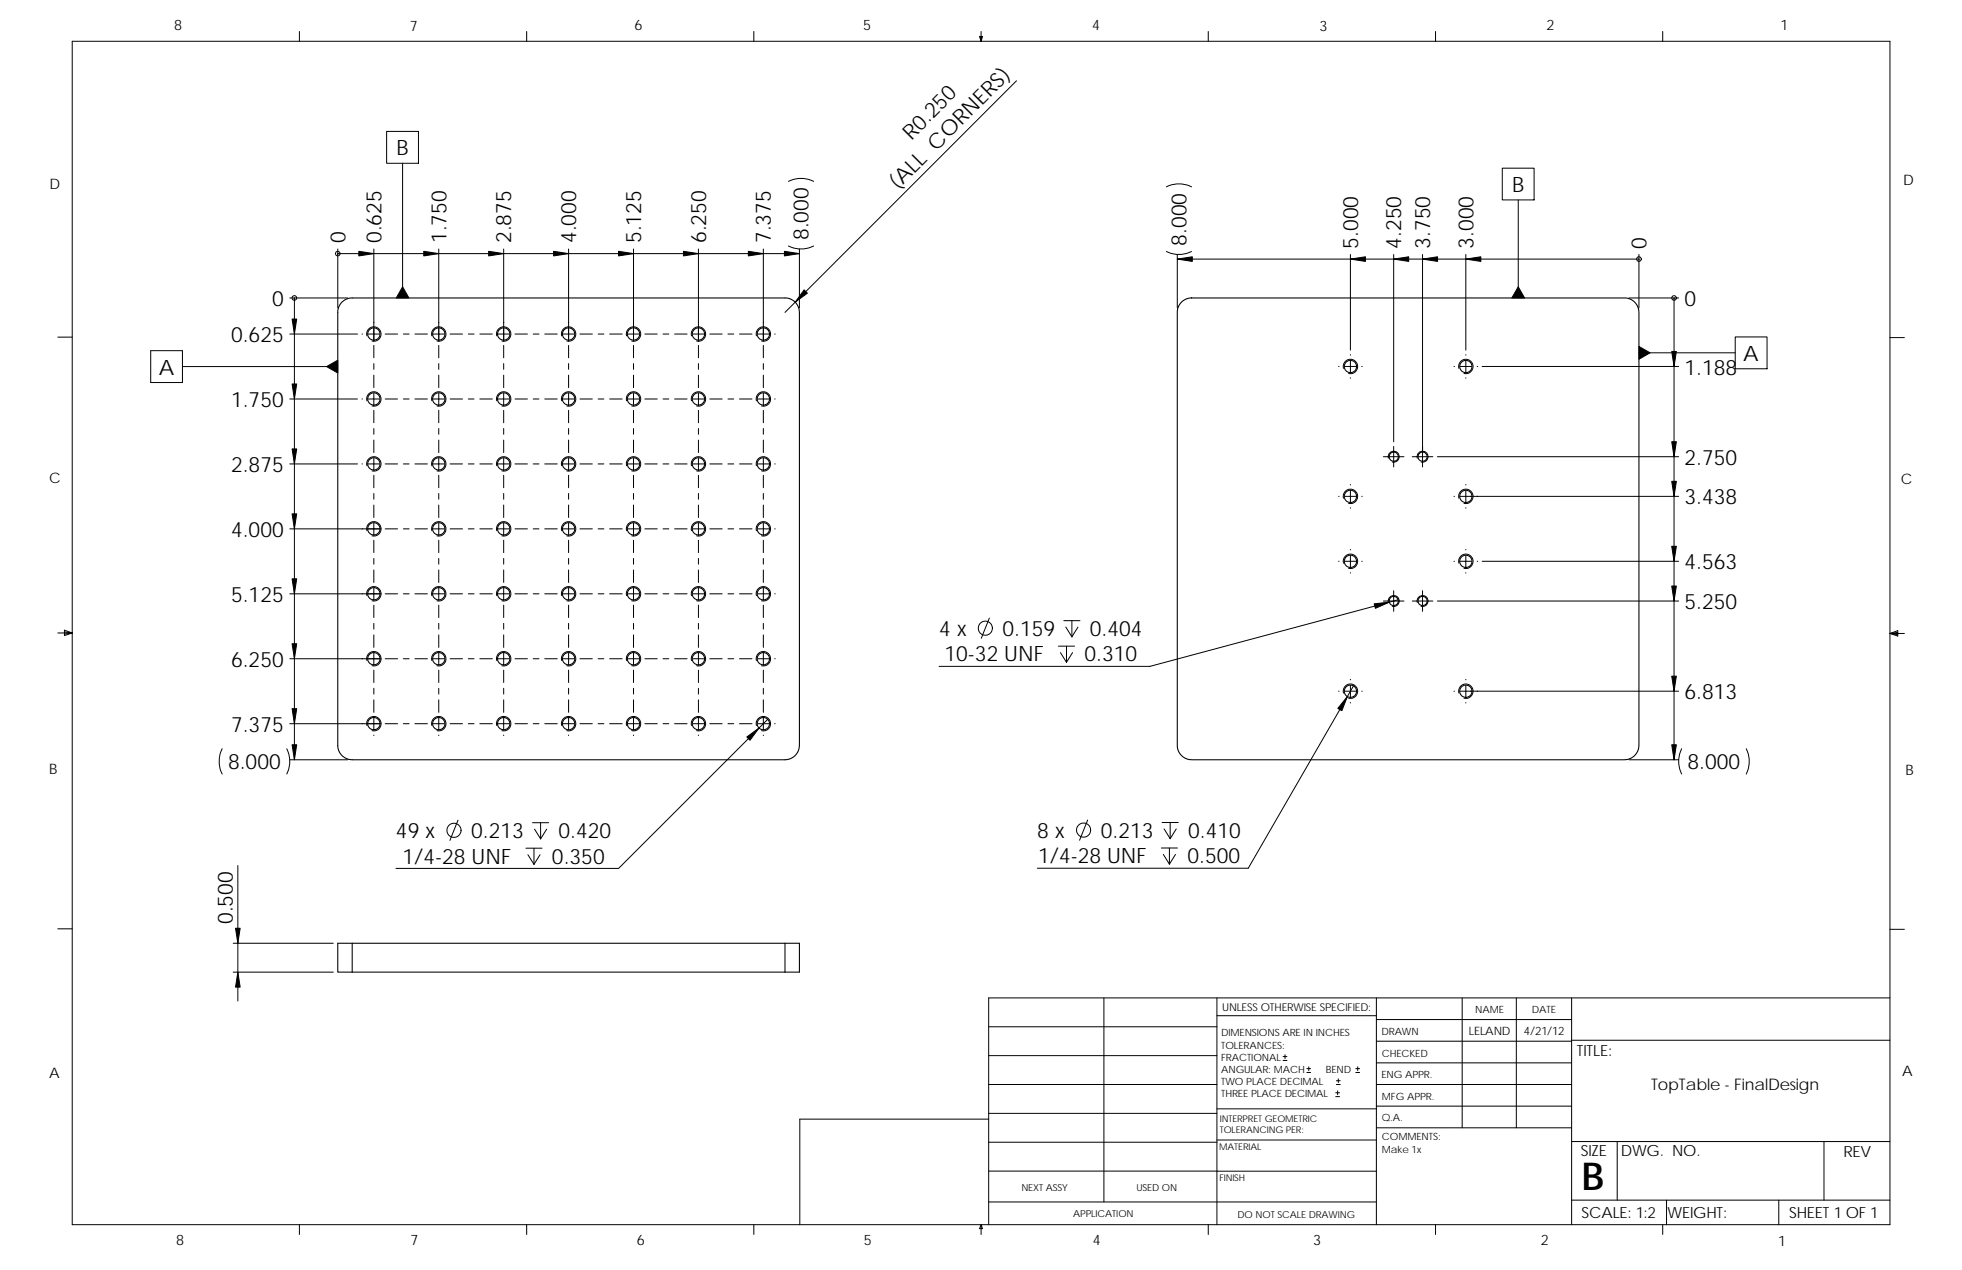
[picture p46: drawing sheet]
<svg xmlns="http://www.w3.org/2000/svg" width="432mm" height="279mm" viewBox="0 0 432 279" stroke-linecap="round" stroke-linejoin="round" font-family="sans-serif">
<defs><g id="words">
<text font-size="8.5" x="348.1" y="261.7">B</text>
<g font-size="4.7">
<text x="87.2" y="34.2">B</text>
<text x="200.6" y="30.9" transform="rotate(-45 200.6 30.9)">R0.250</text>
<text x="197.5" y="41.9" transform="rotate(-45 197.5 41.9)">(ALL CORNERS)</text>
<text x="332.8" y="42.2">B</text>
<text x="76" y="53.5" transform="rotate(-90 76 53.5)">0</text>
<text x="83.9" y="53.5" transform="rotate(-90 83.9 53.5)">0.625</text>
<text x="98.2" y="53.5" transform="rotate(-90 98.2 53.5)">1.750</text>
<text x="112.5" y="53.5" transform="rotate(-90 112.5 53.5)">2.875</text>
<text x="126.8" y="53.5" transform="rotate(-90 126.8 53.5)">4.000</text>
<text x="141.1" y="53.5" transform="rotate(-90 141.1 53.5)">5.125</text>
<text x="155.4" y="53.5" transform="rotate(-90 155.4 53.5)">6.250</text>
<text x="169.7" y="53.5" transform="rotate(-90 169.7 53.5)">7.375</text>
<text x="178" y="52.8" transform="rotate(-90 178 52.8)">8.000</text>
<text x="261.1" y="54" transform="rotate(-90 261.1 54)">8.000</text>
<text x="298.9" y="54.7" transform="rotate(-90 298.9 54.7)">5.000</text>
<text x="308.4" y="54.7" transform="rotate(-90 308.4 54.7)">4.250</text>
<text x="314.7" y="54.7" transform="rotate(-90 314.7 54.7)">3.750</text>
<text x="324.3" y="54.7" transform="rotate(-90 324.3 54.7)">3.000</text>
<text x="362.4" y="54.7" transform="rotate(-90 362.4 54.7)">0</text>
<text x="59.9" y="67.3">0</text>
<text x="370.7" y="67.3">0</text>
<text x="50.8" y="75.2">0.625</text>
<text x="34.9" y="82.4">A</text>
<text x="370.7" y="82.4">1.188</text>
<text x="383.7" y="79.4">A</text>
<text x="50.8" y="89.5">1.750</text>
<text x="50.8" y="103.8">2.875</text>
<text x="370.7" y="102.2">2.750</text>
<text x="370.7" y="111">3.438</text>
<text x="50.8" y="118.1">4.000</text>
<text x="370.7" y="125.3">4.563</text>
<text x="50.8" y="132.4">5.125</text>
<text x="370.7" y="134">5.250</text>
<text x="206.7" y="139.9">4 x</text>
<text x="220.6" y="139.9">0.159</text>
<text x="239.9" y="139.9">0.404</text>
<text x="50.8" y="146.7">6.250</text>
<text x="207.9" y="145.5">10-32 UNF</text>
<text x="238.7" y="145.5">0.310</text>
<text x="370.7" y="153.8">6.813</text>
<text x="50.8" y="161">7.375</text>
<text x="50.2" y="169.3">8.000</text>
<text x="371.4" y="169.3">8.000</text>
<text x="87.1" y="184.4">49 x</text>
<text x="103.7" y="184.4">0.213</text>
<text x="122.9" y="184.4">0.420</text>
<text x="228.3" y="184.3">8 x</text>
<text x="242.3" y="184.3">0.213</text>
<text x="261.5" y="184.3">0.410</text>
<text x="88.6" y="190">1/4-28 UNF</text>
<text x="121.5" y="190">0.350</text>
<text x="228.5" y="189.9">1/4-28 UNF</text>
<text x="261.3" y="189.9">0.500</text>
<text x="51.2" y="203.3" transform="rotate(-90 51.2 203.3)">0.500</text>
</g>
<text font-size="3.5" x="363.4" y="239.9">TopTable - FinalDesign</text>
<g font-size="3.4">
<text x="347" y="232.3">TITLE:</text>
<text x="347.9" y="254.3">SIZE</text>
<text x="356.7" y="254.3">DWG. NO.</text>
<text x="405.7" y="254.4">REV</text>
<text x="348.1" y="267.9">SCALE: 1:2</text>
<text x="367" y="268">WEIGHT:</text>
<text x="393.8" y="267.9">SHEET 1 OF 1</text>
</g>
<g font-size="3.2">
<text x="38.3" y="6.7">8</text>
<text x="90.2" y="6.8">7</text>
<text x="139.7" y="6.5">6</text>
<text x="189.9" y="6.5">5</text>
<text x="240.4" y="6.6">4</text>
<text x="290.4" y="6.7">3</text>
<text x="340.4" y="6.6">2</text>
<text x="391.8" y="6.7">1</text>
<text x="10.9" y="41.6">D</text>
<text x="418.9" y="40.7">D</text>
<text x="10.8" y="106.3">C</text>
<text x="418.4" y="106.4">C</text>
<text x="10.8" y="170.2">B</text>
<text x="419.4" y="170.6">B</text>
<text x="10.8" y="237.2">A</text>
<text x="418.6" y="236.8">A</text>
<text x="38.8" y="273.9">8</text>
<text x="90.3" y="273.9">7</text>
<text x="140.2" y="273.8">6</text>
<text x="190.1" y="273.9">5</text>
<text x="240.5" y="273.8">4</text>
<text x="289" y="273.9">3</text>
<text x="339.1" y="273.9">2</text>
<text x="391.4" y="274.2">1</text>
</g>
<g font-size="2.5">
<text x="323.3" y="227.6">LELAND</text>
<text x="335.4" y="227.7">4/21/12</text>
</g>
<text font-size="2.4" x="269" y="222.4">UNLESS OTHERWISE SPECIFIED:</text>
<g font-size="2.2">
<text x="304" y="227.7">DRAWN</text>
<text x="324.7" y="222.9">NAME</text>
<text x="337.2" y="222.9">DATE</text>
<text x="268.8" y="228">DIMENSIONS ARE IN INCHES</text>
<text x="268.8" y="230.7">TOLERANCES:</text>
<text x="268.8" y="233.3">FRACTIONAL</text>
<text x="304.1" y="232.6">CHECKED</text>
<text x="268.8" y="236">ANGULAR: MACH</text>
<text x="268.8" y="238.6">TWO PLACE DECIMAL</text>
<text x="291.8" y="236">BEND</text>
<text x="304" y="237.2">ENG APPR.</text>
<text x="268.8" y="241.3">THREE PLACE DECIMAL</text>
<text x="304.1" y="242">MFG APPR.</text>
<text x="304.1" y="246.7">Q.A.</text>
<text x="304.1" y="250.9">COMMENTS:</text>
<text x="304.1" y="253.6">Make 1x</text>
</g>
<g font-size="2.1">
<text x="224.8" y="262">NEXT ASSY</text>
<text x="250.1" y="262">USED ON</text>
<text x="236.2" y="267.8">APPLICATION</text>
<text x="272.4" y="267.9">DO NOT SCALE DRAWING</text>
</g>
<g font-size="2">
<text x="268.5" y="249.4">TOLERANCING PER:</text>
<text x="268.5" y="246.8">INTERPRET GEOMETRIC</text>
<text x="268.3" y="252.9">MATERIAL</text>
<text x="268.4" y="259.7">FINISH</text>
</g>
</g></defs>
<g fill="none" stroke="#000" stroke-width=".22">
<path d="M15.9 9.1h400v260.3h-400zM65.9 6.9v2.2M115.9 6.9v2.2M165.9 6.9v2.2M215.6 8h.6l-.3 1.1zM215.7 8l.2 1.1M215.9 6.9v2.2M216 8l-.1 1.1M223.7 17.8l-50.9 50.9M265.9 6.9v2.2M315.9 6.9v2.2M365.9 6.9v2.2"/>
<path d="M85.1 28.9h7v7h-7zM88.6 35.9v29.7M173.5 39.9a6.2 6.2 0 0 1 5.6 0M330.6 37h7v7h-7zM74.3 55.8h.1M74.3 54.8v12.9M74.3 55.8h101.6M82.3 54.8v20.3M96.6 54.8v20.3M110.8 54.8v20.3M125.1 54.8v20.3M139.4 54.8v20.3"/>
<path d="M153.7 54.8v20.3M168 54.8v20.3M173.5 54.1a6.2 6.2 0 0 0 5.6 0M175.9 54.8v12.9M256.7 41.1a6.2 6.2 0 0 1 5.5 0M256.7 55.3a6.2 6.2 0 0 0 5.5 0M259.1 57h101.6M259.1 56v11.7M297.2 56v21M306.7 56v41.2M313.1 56v46.7M322.6 56v21"/>
<path d="M334.1 44v21.6M360.7 57h.1M360.7 56v11.7M12.7 74.2h3.2M33.2 77.2h7v7h-7zM63.8 65.6h12.7M63.8 73.5h14.9M64.8 65.6h.1M64.8 65.6v101.6M79.7 73.5h.1M80.8 73.9a1.58 1.58 0 0 1 1.3-2 1.58 1.58 0 0 1 1.8 1.7 1.58 1.58 0 0 1-2 1.4M81 73.5h2.5"/>
<path d="M82.3 76v2.7M82.3 80v1.3M84.8 73.5h2.7M88.8 73.5h1.2M91.3 73.5h2.8M95 73.9a1.58 1.58 0 0 1 1.4-2 1.58 1.58 0 0 1 1.7 1.7 1.58 1.58 0 0 1-1.9 1.4M95.3 73.5h2.5M96.6 76v2.7M96.6 80v1.3M99.1 73.5h2.7M103.1 73.5h1.2M105.6 73.5h2.8"/>
<path d="M109.3 73.9a1.58 1.58 0 0 1 1.4-2 1.58 1.58 0 0 1 1.7 1.7 1.58 1.58 0 0 1-2 1.4M109.6 73.5h2.5M110.8 76v2.7M110.8 80v1.3M113.3 73.5h2.8M117.3 73.5h1.3M119.9 73.5h2.7M123.6 73.9a1.58 1.58 0 0 1 1.4-2 1.58 1.58 0 0 1 1.7 1.7 1.58 1.58 0 0 1-2 1.4M123.9 73.5h2.5M125.1 76v2.7M125.1 80v1.3M127.6 73.5h2.8"/>
<path d="M131.6 73.5h1.3M134.2 73.5h2.7M137.9 73.9a1.58 1.58 0 0 1 1.4-2 1.58 1.58 0 0 1 1.7 1.7 1.58 1.58 0 0 1-2 1.4M138.2 73.5h2.5M139.4 76v2.7M139.4 80v1.3M141.9 73.5h2.8M145.9 73.5h1.3M148.5 73.5h2.7M152.2 73.9a1.58 1.58 0 0 1 1.4-2 1.58 1.58 0 0 1 1.7 1.7 1.58 1.58 0 0 1-2 1.4M152.5 73.5h2.5M153.7 76v2.7"/>
<path d="M153.7 80v1.3M156.2 73.5h2.7M160.2 73.5h1.3M162.8 73.5h2.7M166.5 73.9a1.58 1.58 0 0 1 1.4-2 1.58 1.58 0 0 1 1.7 1.7 1.58 1.58 0 0 1-2 1.4M166.8 73.5h2.4M168 76v2.7M168 80v1.3M170.5 73.5h.1M297.2 78v.1M297.2 79.4v2.5M322.6 78v.1"/>
<path d="M322.6 79.4v2.5M358.5 65.6h10.9M360.7 77.6h21.2M368.4 65.6h.1M368.4 65.6v101.6M381.9 74.1h7v7h-7zM415.9 74.3h3.2M40.2 80.6h34.1M63.8 87.8h14.9M79.7 87.8h.1M80.8 88.2a1.58 1.58 0 0 1 1.3-2 1.58 1.58 0 0 1 1.8 1.7 1.58 1.58 0 0 1-2 1.4M81 87.8h2.5"/>
<path d="M82.3 82.5v2.8M82.3 86.5v2.5M82.3 90.3v2.7M82.3 94.3v1.2M82.3 96.8v2.8M84.8 87.8h2.7M88.8 87.8h1.2M91.3 87.8h2.8M95 88.2a1.58 1.58 0 0 1 1.4-2 1.58 1.58 0 0 1 1.7 1.7 1.58 1.58 0 0 1-1.9 1.4M95.3 87.8h2.5M96.6 82.5v2.8M96.6 86.5v2.5"/>
<path d="M96.6 90.3v2.7M96.6 94.3v1.2M96.6 96.8v2.8M99.1 87.8h2.7M103.1 87.8h1.2M105.6 87.8h2.8M109.3 88.2a1.58 1.58 0 0 1 1.4-2 1.58 1.58 0 0 1 1.7 1.7 1.58 1.58 0 0 1-2 1.4M109.6 87.8h2.5M110.8 82.5v2.8M110.8 86.5v2.5M110.8 90.3v2.7M110.8 94.3v1.2"/>
<path d="M110.8 96.8v2.8M113.3 87.8h2.8M117.3 87.8h1.3M119.9 87.8h2.7M123.6 88.2a1.58 1.58 0 0 1 1.4-2 1.58 1.58 0 0 1 1.7 1.7 1.58 1.58 0 0 1-2 1.4M123.9 87.8h2.5M125.1 82.5v2.8M125.1 86.5v2.5M125.1 90.3v2.7M125.1 94.3v1.2M125.1 96.8v2.8M127.6 87.8h2.8"/>
<path d="M131.6 87.8h1.3M134.2 87.8h2.7M137.9 88.2a1.58 1.58 0 0 1 1.4-2 1.58 1.58 0 0 1 1.7 1.7 1.58 1.58 0 0 1-2 1.4M138.2 87.8h2.5M139.4 82.5v2.8M139.4 90.3v2.7M139.4 94.3v1.2M139.4 96.8v2.8M139.4 86.5v2.5M141.9 87.8h2.8M145.9 87.8h1.3M148.5 87.8h2.7"/>
<path d="M152.2 88.2a1.58 1.58 0 0 1 1.4-2 1.58 1.58 0 0 1 1.7 1.7 1.58 1.58 0 0 1-2 1.4M152.5 87.8h2.5M153.7 82.5v2.8M153.7 90.3v2.7M153.7 94.3v1.2M153.7 96.8v2.8M153.7 86.5v2.5M156.2 87.8h2.7M160.2 87.8h1.3M162.8 87.8h2.7M166.5 88.2a1.58 1.58 0 0 1 1.4-2 1.58 1.58 0 0 1 1.7 1.7 1.58 1.58 0 0 1-2 1.4M166.8 87.8h2.4"/>
<path d="M168 82.5v2.8M168 90.3v2.7M168 94.3v1.2M168 96.8v2.8M168 86.5v2.5M170.5 87.8h.1M294.6 80.6h.1M295.7 81a1.59 1.59 0 0 1 1.4-1.9 1.59 1.59 0 0 1 1.7 1.7 1.59 1.59 0 0 1-2 1.4M296 80.6h2.5M297.2 83.1v.1M299.7 80.6h.1M306.7 98.2v4.5"/>
<path d="M320 80.6h.1M321.1 81a1.59 1.59 0 0 1 1.4-1.9 1.59 1.59 0 0 1 1.7 1.7 1.59 1.59 0 0 1-2 1.4M321.4 80.6h2.5M322.6 83.1v.1M325.1 80.6h.1M326.2 80.6h43.2M63.8 116.4h20.1M63.8 102.1h14.9M79.7 102.1h.1M80.8 102.5a1.58 1.58 0 0 1 1.3-2 1.58 1.58 0 0 1 1.8 1.7 1.58 1.58 0 0 1-2 1.4M80.8 116.8a1.58 1.58 0 0 1 1.3-2 1.58 1.58 0 0 1 1.8 1.7 1.58 1.58 0 0 1-2 1.4M81 102.1h2.5"/>
<path d="M82.3 100.8v2.5M82.3 104.6v2.7M82.3 108.6v1.2M82.3 111.1v2.8M82.3 115.1v2.5M82.3 118.9v2.7M84.8 102.1h2.7M84.8 116.4h2.7M88.8 102.1h1.2M88.8 116.4h1.2M91.3 102.1h2.8M91.3 116.4h2.8"/>
<path d="M95 102.5a1.58 1.58 0 0 1 1.4-2 1.58 1.58 0 0 1 1.7 1.7 1.58 1.58 0 0 1-1.9 1.4M95 116.8a1.58 1.58 0 0 1 1.4-2 1.58 1.58 0 0 1 1.7 1.7 1.58 1.58 0 0 1-1.9 1.4M95.3 102.1h2.5M95.3 116.4h2.5M96.6 100.8v2.5M96.6 104.6v2.7M96.6 108.6v1.2M96.6 111.1v2.8M96.6 115.1v2.5M96.6 118.9v2.7M99.1 102.1h2.7M99.1 116.4h2.7"/>
<path d="M103.1 102.1h1.2M103.1 116.4h1.2M105.6 102.1h2.8M105.6 116.4h2.8M109.3 102.5a1.58 1.58 0 0 1 1.4-2 1.58 1.58 0 0 1 1.7 1.7 1.58 1.58 0 0 1-2 1.4M109.3 116.8a1.58 1.58 0 0 1 1.4-2 1.58 1.58 0 0 1 1.7 1.7 1.58 1.58 0 0 1-2 1.4M109.6 102.1h2.5M109.6 116.4h2.5M110.8 100.8v2.5M110.8 104.6v2.7M110.8 108.6v1.2M110.8 111.1v2.8"/>
<path d="M110.8 115.1v2.5M110.8 118.9v2.7M113.3 102.1h2.8M113.3 116.4h2.8M117.3 102.1h1.3M117.3 116.4h1.3M119.9 102.1h2.7M119.9 116.4h2.7M123.6 102.5a1.58 1.58 0 0 1 1.4-2 1.58 1.58 0 0 1 1.7 1.7 1.58 1.58 0 0 1-2 1.4M123.6 116.8a1.58 1.58 0 0 1 1.4-2 1.58 1.58 0 0 1 1.7 1.7 1.58 1.58 0 0 1-2 1.4M123.9 102.1h2.5M123.9 116.4h2.5"/>
<path d="M125.1 100.8v2.5M125.1 104.6v2.7M125.1 108.6v1.2M125.1 111.1v2.8M125.1 115.1v2.5M125.1 118.9v2.7M127.6 102.1h2.8M127.6 116.4h2.8M131.6 102.1h1.3M131.6 116.4h1.3M134.2 102.1h2.7M134.2 116.4h2.7"/>
<path d="M137.9 102.5a1.58 1.58 0 0 1 1.4-2 1.58 1.58 0 0 1 1.7 1.7 1.58 1.58 0 0 1-2 1.4M137.9 116.8a1.58 1.58 0 0 1 1.4-2 1.58 1.58 0 0 1 1.7 1.7 1.58 1.58 0 0 1-2 1.4M138.2 102.1h2.5M138.2 116.4h2.5M139.4 104.6v2.7M139.4 108.6v1.2M139.4 111.1v2.8M139.4 118.9v2.7M139.4 100.8v2.5M139.4 115.1v2.5M141.9 102.1h2.8M141.9 116.4h2.8"/>
<path d="M145.9 102.1h1.3M145.9 116.4h1.3M148.5 102.1h2.7M148.5 116.4h2.7M152.2 102.5a1.58 1.58 0 0 1 1.4-2 1.58 1.58 0 0 1 1.7 1.7 1.58 1.58 0 0 1-2 1.4M152.2 116.8a1.58 1.58 0 0 1 1.4-2 1.58 1.58 0 0 1 1.7 1.7 1.58 1.58 0 0 1-2 1.4M152.5 102.1h2.5M152.5 116.4h2.5M153.7 104.6v2.7M153.7 108.6v1.2M153.7 111.1v2.8M153.7 118.9v2.7"/>
<path d="M153.7 100.8v2.5M153.7 115.1v2.5M156.2 102.1h2.7M156.2 116.4h2.7M160.2 102.1h1.3M160.2 116.4h1.3M162.8 102.1h2.7M162.8 116.4h2.7M166.5 116.8a1.58 1.58 0 0 1 1.4-2 1.58 1.58 0 0 1 1.7 1.7 1.58 1.58 0 0 1-2 1.4M166.5 102.5a1.58 1.58 0 0 1 1.4-2 1.58 1.58 0 0 1 1.7 1.7 1.58 1.58 0 0 1-2 1.4M166.8 102.1h2.4M166.8 116.4h2.4"/>
<path d="M168 104.6v2.7M168 108.6v1.2M168 111.1v2.8M168 118.9v2.7M168 100.8v2.5M168 115.1v2.5M170.5 102.1h.1M170.5 116.4h.1M294.6 109.2h.1M295.7 109.6a1.59 1.59 0 0 1 1.4-2 1.59 1.59 0 0 1 1.7 1.7 1.59 1.59 0 0 1-2 1.4M296 109.2h2.5M297.2 106.6v.1"/>
<path d="M297.2 107.9v2.5M297.2 111.7v.1M299.7 109.2h.1M304.5 100.5h4.5M305.6 100.8a1.21 1.21 0 0 1 1-1.5 1.21 1.21 0 0 1 1.3 1.3 1.21 1.21 0 0 1-1.5 1M310.8 100.5h4.5M311.9 100.8a1.21 1.21 0 0 1 1.1-1.5 1.21 1.21 0 0 1 1.3 1.3 1.21 1.21 0 0 1-1.5 1M316.3 100.5h53.1M320 109.2h.1M321.1 109.6a1.59 1.59 0 0 1 1.4-2 1.59 1.59 0 0 1 1.7 1.7 1.59 1.59 0 0 1-2 1.4M321.4 109.2h48M322.6 106.6v.1"/>
<path d="M322.6 107.9v2.5M322.6 111.7v.1M12.7 139.3h3.2M14.2 138.6l1.7 .7-1.7 .5zM14.2 139l1.7 .3M15.9 139.3l-1.7 .2M63.8 130.6h20.1M80.8 131a1.58 1.58 0 0 1 1.3-1.9 1.58 1.58 0 0 1 1.8 1.7 1.58 1.58 0 0 1-2 1.4M82.3 122.9v1.2M82.3 125.4v2.7M82.3 129.4v2.5M82.3 133.1v2.8"/>
<path d="M82.3 137.1v1.3M82.3 139.7v2.7M84.8 130.6h2.7M88.8 130.6h1.2M91.3 130.6h2.8M95 131a1.58 1.58 0 0 1 1.4-1.9 1.58 1.58 0 0 1 1.7 1.7 1.58 1.58 0 0 1-1.9 1.4M95.3 130.6h2.5M96.6 122.9v1.2M96.6 125.4v2.7M96.6 129.4v2.5M96.6 133.1v2.8M96.6 137.1v1.3"/>
<path d="M96.6 139.7v2.7M99.1 130.6h2.7M103.1 130.6h1.2M105.6 130.6h2.8M109.3 131a1.58 1.58 0 0 1 1.4-1.9 1.58 1.58 0 0 1 1.7 1.7 1.58 1.58 0 0 1-2 1.4M109.6 130.6h2.5M110.8 122.9v1.2M110.8 125.4v2.7M110.8 129.4v2.5M110.8 133.1v2.8M110.8 137.1v1.3M110.8 139.7v2.7"/>
<path d="M113.3 130.6h2.8M117.3 130.6h1.3M119.9 130.6h2.7M123.6 131a1.58 1.58 0 0 1 1.4-1.9 1.58 1.58 0 0 1 1.7 1.7 1.58 1.58 0 0 1-2 1.4M123.9 130.6h2.5M125.1 122.9v1.2M125.1 125.4v2.7M125.1 129.4v2.5M125.1 133.1v2.8M125.1 137.1v1.3M125.1 139.7v2.7M127.6 130.6h2.8"/>
<path d="M131.6 130.6h1.3M134.2 130.6h2.7M137.9 131a1.58 1.58 0 0 1 1.4-1.9 1.58 1.58 0 0 1 1.7 1.7 1.58 1.58 0 0 1-2 1.4M138.2 130.6h2.5M139.4 122.9v1.2M139.4 125.4v2.7M139.4 129.4v2.5M139.4 133.1v2.8M139.4 137.1v1.3M139.4 139.7v2.7M141.9 130.6h2.8M145.9 130.6h1.3"/>
<path d="M148.5 130.6h2.7M152.2 131a1.58 1.58 0 0 1 1.4-1.9 1.58 1.58 0 0 1 1.7 1.7 1.58 1.58 0 0 1-2 1.4M152.5 130.6h2.5M153.7 122.9v1.2M153.7 125.4v2.7M153.7 133.1v2.8M153.7 137.1v1.3M153.7 139.7v2.7M153.7 129.4v2.5M156.2 130.6h2.7M160.2 130.6h1.3M162.8 130.6h2.7"/>
<path d="M166.5 131a1.58 1.58 0 0 1 1.4-1.9 1.58 1.58 0 0 1 1.7 1.7 1.58 1.58 0 0 1-2 1.4M166.8 130.6h2.4M168 122.9v1.2M168 125.4v2.7M168 133.1v2.8M168 137.1v1.3M168 139.7v2.7M168 129.4v2.5M170.5 130.6h.1M217.7 136l-1.7 4.4M234.1 136.5h3.6M234.6 138l1.3 2.1"/>
<path d="M235.9 136.5v3.6M237.2 138l-1.3 2.1M294.6 123.5h.1M295.7 123.9a1.59 1.59 0 0 1 1.4-2 1.59 1.59 0 0 1 1.7 1.7 1.59 1.59 0 0 1-2 1.4M296 123.5h2.5M297.2 120.9v.1M297.2 122.2v2.5M297.2 126v.1M299.7 123.5h.1M304.5 132.2h4.5M305.6 132.5a1.21 1.21 0 0 1 1-1.5 1.21 1.21 0 0 1 1.3 1.3 1.21 1.21 0 0 1-1.5 1.1M306.7 130v4.5"/>
<path d="M307.7 132l-54.6 14.6h-46.4M310.8 132.2h4.5M311.9 132.5a1.21 1.21 0 0 1 1.1-1.5 1.21 1.21 0 0 1 1.3 1.3 1.21 1.21 0 0 1-1.5 1.1M313.1 130v4.5M316.3 132.2h53.1M320 123.5h.1M321.1 123.9a1.59 1.59 0 0 1 1.4-2 1.59 1.59 0 0 1 1.7 1.7 1.59 1.59 0 0 1-2 1.4M321.4 123.5h2.5M322.6 120.9v.1M322.6 122.2v2.5M322.6 126v.1M325.1 123.5h.1"/>
<path d="M326.2 123.5h43.2M415.9 139.4h3.2M415.9 139.4l1.8-.7v1.2zM415.9 139.4l1.8 .2M417.7 139.1l-1.8 .3M63.8 144.9h20.1M63.8 159.2h20.1M80.8 145.3a1.58 1.58 0 0 1 1.3-2 1.58 1.58 0 0 1 1.8 1.8 1.58 1.58 0 0 1-2 1.4M80.8 159.6a1.58 1.58 0 0 1 1.3-2 1.58 1.58 0 0 1 1.8 1.7 1.58 1.58 0 0 1-2 1.4M82.3 143.7v2.5M82.3 147.4v2.8M82.3 151.4v1.3"/>
<path d="M82.3 154v2.7M82.3 158v2.5M84.8 144.9h2.7M84.8 159.2h2.7M88.8 144.9h1.2M88.8 159.2h1.2M91.3 144.9h2.8M91.3 159.2h2.8M95 145.3a1.58 1.58 0 0 1 1.4-2 1.58 1.58 0 0 1 1.7 1.8 1.58 1.58 0 0 1-1.9 1.4M95 159.6a1.58 1.58 0 0 1 1.4-2 1.58 1.58 0 0 1 1.7 1.7 1.58 1.58 0 0 1-1.9 1.4M95.3 144.9h2.5M95.3 159.2h2.5"/>
<path d="M96.6 143.7v2.5M96.6 147.4v2.8M96.6 151.4v1.3M96.6 154v2.7M96.6 158v2.5M99.1 144.9h2.7M99.1 159.2h2.7M103.1 144.9h1.2M103.1 159.2h1.2M105.6 144.9h2.8M105.6 159.2h2.8M109.3 145.3a1.58 1.58 0 0 1 1.4-2 1.58 1.58 0 0 1 1.7 1.8 1.58 1.58 0 0 1-2 1.4"/>
<path d="M109.3 159.6a1.58 1.58 0 0 1 1.4-2 1.58 1.58 0 0 1 1.7 1.7 1.58 1.58 0 0 1-2 1.4M109.6 144.9h2.5M109.6 159.2h2.5M110.8 143.7v2.5M110.8 147.4v2.8M110.8 151.4v1.3M110.8 154v2.7M110.8 158v2.5M113.3 144.9h2.8M113.3 159.2h2.8M117.3 144.9h1.3M117.3 159.2h1.3"/>
<path d="M119.9 144.9h2.7M119.9 159.2h2.7M123.6 145.3a1.58 1.58 0 0 1 1.4-2 1.58 1.58 0 0 1 1.7 1.8 1.58 1.58 0 0 1-2 1.4M123.6 159.6a1.58 1.58 0 0 1 1.4-2 1.58 1.58 0 0 1 1.7 1.7 1.58 1.58 0 0 1-2 1.4M123.9 144.9h2.5M123.9 159.2h2.5M125.1 143.7v2.5M125.1 147.4v2.8M125.1 151.4v1.3M125.1 154v2.7M125.1 158v2.5M127.6 144.9h2.8"/>
<path d="M127.6 159.2h2.8M131.6 144.9h1.3M131.6 159.2h1.3M134.2 144.9h2.7M134.2 159.2h2.7M137.9 145.3a1.58 1.58 0 0 1 1.4-2 1.58 1.58 0 0 1 1.7 1.8 1.58 1.58 0 0 1-2 1.4M137.9 159.6a1.58 1.58 0 0 1 1.4-2 1.58 1.58 0 0 1 1.7 1.7 1.58 1.58 0 0 1-2 1.4M138.2 144.9h2.5M138.2 159.2h2.5M139.4 143.7v2.5M139.4 147.4v2.8M139.4 151.4v1.3"/>
<path d="M139.4 154v2.7M139.4 158v2.5M141.9 144.9h2.8M141.9 159.2h2.8M145.9 144.9h1.3M145.9 159.2h1.3M148.5 144.9h2.7M148.5 159.2h2.7M152.2 145.3a1.58 1.58 0 0 1 1.4-2 1.58 1.58 0 0 1 1.7 1.8 1.58 1.58 0 0 1-2 1.4M152.2 159.6a1.58 1.58 0 0 1 1.4-2 1.58 1.58 0 0 1 1.7 1.7 1.58 1.58 0 0 1-2 1.4M152.5 144.9h2.5M152.5 159.2h2.5"/>
<path d="M153.7 147.4v2.8M153.7 151.4v1.3M153.7 154v2.7M153.7 143.7v2.5M153.7 158v2.5M156.2 144.9h2.7M156.2 159.2h2.7M160.2 144.9h1.3M160.2 159.2h1.3M162.8 144.9h2.7M162.8 159.2h2.7M166.5 145.3a1.58 1.58 0 0 1 1.4-2 1.58 1.58 0 0 1 1.7 1.8 1.58 1.58 0 0 1-2 1.4"/>
<path d="M166.5 159.6a1.58 1.58 0 0 1 1.4-2 1.58 1.58 0 0 1 1.7 1.7 1.58 1.58 0 0 1-2 1.4M166.8 144.9h2.4M166.8 159.2h2.4M168 147.4v2.8M168 151.4v1.3M168 154v2.7M168 143.7v2.5M168 158v2.5M169 158.3l-32.9 32.8h-49M170.5 159.2h.1M170.5 144.9h.1M232.9 142.2h3.6"/>
<path d="M233.4 143.6l1.3 2.1M234.7 142.2v3.5M236.1 143.6l-1.4 2.1M294.6 152.1h.1M295.7 152.5a1.59 1.59 0 0 1 1.4-2 1.59 1.59 0 0 1 1.7 1.7 1.59 1.59 0 0 1-2 1.4M296 152.1h2.5M297.2 149.5v.1M297.2 150.8v2.5M297.2 154.6v.1M297.9 150.9l-23.2 40.1h-46.4M299.7 152.1h.1M320 152.1h.1"/>
<path d="M321.1 152.5a1.59 1.59 0 0 1 1.4-2 1.59 1.59 0 0 1 1.7 1.7 1.59 1.59 0 0 1-2 1.4M321.4 152.1h48M322.6 149.5v.1M322.6 150.8v2.5M322.6 154.6v.1M48.9 164.7a6.2 6.2 0 0 0 0 5.6M63.1 164.7a6.2 6.2 0 0 1 0 5.6M63.8 167.2h12.7M82.3 161.7v.1M96.6 161.7v.1M110.8 161.7v.1M125.1 161.7v.1"/>
<path d="M139.4 161.7v.1M153.7 161.7v.1M168 161.7v.1M358.5 167.2h10.9M370.1 164.7a6.2 6.2 0 0 0 0 5.6M384.3 164.7a6.2 6.2 0 0 1 0 5.6M52.3 190.4v29.8M100.8 180.4l-1.8 4.5M115.7 186.6h3.6M116.2 188l1.3 2.2M117.2 181h3.6M117.5 186.6v3.6"/>
<path d="M117.6 182.4l1.4 2.2M118.9 188l-1.4 2.2M119 181v3.6M120.3 182.4l-1.3 2.2M239.4 180.4l-1.8 4.4M255.6 186.6h3.5M255.8 181h3.5M256 188l1.4 2.1M256.2 182.4l1.3 2.1M257.4 186.6v3.5M257.5 181v3.5M258.7 188l-1.3 2.1"/>
<path d="M258.9 182.4l-1.4 2.1M12.7 204.3h3.2M51.3 207.5h22M51.3 213.9h22M243 219.5v44.9M267.8 219.5v49.9M302.9 219.5v49.9M321.8 219.5v28.6M333.7 219.5v28.6M345.9 219.5v49.9M415.9 204.4h3.2M415.9 219.5h-198.3v49.9"/>
<path d="M217.6 238.6h50.2M217.6 232.2h50.2M217.6 225.9h50.2M267.8 223.5h35.1M282.4 233.3h.8M282.4 232.5h.8M282.8 232v.9M287.6 235.9h.8M287.6 235.1h.8M288 234.7v.8M294.1 238.6h.9M294.1 237.8h.9"/>
<path d="M294.4 240v.8M294.5 237.3v.9M298.4 235.9h.8M298.4 235.1h.8M298.8 234.7v.8M302.9 238.6h43M302.9 233.8h43M302.9 229.1h43M302.9 224.3h43M345.9 228.9h70M217.6 257.6l85.3 .1M217.6 251.3h50.2"/>
<path d="M217.6 244.9h50.2M217.6 246.2h-41.6v23.2M267.8 250.8h35.1M267.8 243.9h35.1M294 241.3h.8M294 240.4h.8M302.9 248.1h43M302.9 243.4h43M345.9 251.1h70M355.9 251.1v12.9M401.4 251.1v12.9M65.9 269.4v2.2"/>
<path d="M115.9 269.4v2.2M165.9 269.4v2.2M215.9 269.4l.3 .9h-.6zM215.9 269.4v2.2M217.6 264.4h85.3M265.9 269.4v2.2M315.9 269.4v2.2M345.9 264h70M365.9 269.4v2.2M366.8 264v5.4M391.5 264v5.4"/>
<circle cx="74.3" cy="55.8" r=".51"/>
<circle cx="360.7" cy="57" r=".51"/>
<circle cx="64.8" cy="65.6" r=".51"/>
<circle cx="368.4" cy="65.6" r=".51"/>
<circle cx="216.9" cy="138.2" r="1.56"/>
<circle cx="99.9" cy="182.7" r="1.56"/>
<circle cx="238.5" cy="182.6" r="1.55"/>
</g>
<g fill="none" stroke="#000" stroke-width=".23">
<path d="M75.2 66.5l.8-.6 1.2-.3h95.9l1.1 .3 .8 .6 .7 .9 .2 1.3v95.3l-.2 1.2-.7 1-1 .7-1.2 .3h-95.3l-1.3-.3-1-.7-.5-.8-.4-1.1v-95.9l.4-1.2zM260 66.5l.8-.6 1.1-.3h96l1.1 .3 .8 .6 .6 .9 .3 1.3v95.3l-.3 1.2-.6 1-1 .7-1.3 .3h-95.2l-1.3-.3-1-.7-.6-.8-.3-1.1v-95.9l.3-1.2zM77.5 207.5h-3.2v6.4h3.2M77.5 207.5v6.4M77.5 213.9h95.3M77.5 207.5h95.3M172.8 207.5h3.1v6.4h-3.1M172.8 207.5v6.4"/>
<circle cx="82.3" cy="73.5" r="1.35"/>
<circle cx="96.6" cy="73.5" r="1.35"/>
<circle cx="110.9" cy="73.5" r="1.35"/>
<circle cx="125.1" cy="73.5" r="1.35"/>
<circle cx="139.4" cy="73.5" r="1.35"/>
<circle cx="153.7" cy="73.5" r="1.35"/>
<circle cx="168" cy="73.5" r="1.35"/>
<circle cx="82.3" cy="87.8" r="1.35"/>
<circle cx="96.6" cy="87.8" r="1.35"/>
<circle cx="110.9" cy="87.8" r="1.35"/>
<circle cx="125.1" cy="87.8" r="1.35"/>
<circle cx="139.4" cy="87.8" r="1.35"/>
<circle cx="153.7" cy="87.8" r="1.35"/>
<circle cx="168" cy="87.8" r="1.35"/>
<circle cx="297.2" cy="80.6" r="1.35"/>
<circle cx="322.6" cy="80.6" r="1.35"/>
<circle cx="82.3" cy="102.1" r="1.35"/>
<circle cx="82.3" cy="116.4" r="1.35"/>
<circle cx="96.6" cy="116.4" r="1.35"/>
<circle cx="96.6" cy="102.1" r="1.35"/>
<circle cx="110.9" cy="102.1" r="1.35"/>
<circle cx="110.9" cy="116.4" r="1.35"/>
<circle cx="125.1" cy="116.4" r="1.35"/>
<circle cx="125.1" cy="102.1" r="1.35"/>
<circle cx="139.4" cy="102.1" r="1.35"/>
<circle cx="139.4" cy="116.4" r="1.35"/>
<circle cx="153.7" cy="102.1" r="1.35"/>
<circle cx="153.7" cy="116.4" r="1.35"/>
<circle cx="168" cy="102.1" r="1.35"/>
<circle cx="168" cy="116.4" r="1.35"/>
<circle cx="297.2" cy="109.2" r="1.35"/>
<circle cx="306.7" cy="100.5" r="1.01"/>
<circle cx="313.1" cy="100.5" r="1.01"/>
<circle cx="322.6" cy="109.2" r="1.35"/>
<circle cx="82.3" cy="130.6" r="1.35"/>
<circle cx="96.6" cy="130.6" r="1.35"/>
<circle cx="110.9" cy="130.6" r="1.35"/>
<circle cx="125.1" cy="130.6" r="1.35"/>
<circle cx="139.4" cy="130.6" r="1.35"/>
<circle cx="153.7" cy="130.6" r="1.35"/>
<circle cx="168" cy="130.6" r="1.35"/>
<circle cx="297.2" cy="123.5" r="1.35"/>
<circle cx="306.7" cy="132.2" r="1.01"/>
<circle cx="313.1" cy="132.2" r="1.01"/>
<circle cx="322.6" cy="123.5" r="1.35"/>
<circle cx="82.3" cy="144.9" r="1.35"/>
<circle cx="82.3" cy="159.2" r="1.35"/>
<circle cx="96.6" cy="144.9" r="1.35"/>
<circle cx="96.6" cy="159.2" r="1.35"/>
<circle cx="110.9" cy="144.9" r="1.35"/>
<circle cx="110.9" cy="159.2" r="1.35"/>
<circle cx="125.1" cy="159.2" r="1.35"/>
<circle cx="125.1" cy="144.9" r="1.35"/>
<circle cx="139.4" cy="144.9" r="1.35"/>
<circle cx="139.4" cy="159.2" r="1.35"/>
<circle cx="153.7" cy="159.2" r="1.35"/>
<circle cx="153.7" cy="144.9" r="1.35"/>
<circle cx="168" cy="159.2" r="1.35"/>
<circle cx="168" cy="144.9" r="1.35"/>
<circle cx="297.2" cy="152.1" r="1.35"/>
<circle cx="322.6" cy="152.1" r="1.35"/>
</g>
<g fill="#000" stroke="#000" stroke-width=".22">
<path d="M79 55.3l3.3 .5-3.3 .5z" fill-rule="evenodd"/>
<path d="M93.3 55.3l3.3 .5-3.3 .5z" fill-rule="evenodd"/>
<path d="M107.5 55.3l3.3 .5-3.3 .5z" fill-rule="evenodd"/>
<path d="M121.8 55.3l3.3 .5-3.3 .5z" fill-rule="evenodd"/>
<path d="M136.1 55.3l3.3 .5-3.3 .5z" fill-rule="evenodd"/>
<path d="M150.4 55.3l3.3 .5-3.3 .5z" fill-rule="evenodd"/>
<path d="M164.7 55.3l3.3 .5-3.3 .5z" fill-rule="evenodd"/>
<path d="M172.6 55.3l3.3 .5-3.3 .5z" fill-rule="evenodd"/>
<path d="M259.1 57l3.3-.5v1z" fill-rule="evenodd"/>
<path d="M297.2 57l3.3-.5v1z" fill-rule="evenodd"/>
<path d="M306.7 57l3.3-.5v1z" fill-rule="evenodd"/>
<path d="M313.1 57l3.3-.5v1z" fill-rule="evenodd"/>
<path d="M322.6 57l3.3-.5v1z" fill-rule="evenodd"/>
<path d="M64.3 70.2h1l-.5 3.3z" fill-rule="evenodd"/>
<path d="M88.6 63.1l1.4 2.5h-2.8z" fill-rule="evenodd"/>
<path d="M177 63.8l.7 .7-2.7 2z" fill-rule="evenodd"/>
<path d="M334.1 63.1l1.4 2.5h-2.8z" fill-rule="evenodd"/>
<path d="M360.7 76.2l2.5 1.4-2.5 1.4z" fill-rule="evenodd"/>
<path d="M64.3 84.5h1l-.5 3.3z" fill-rule="evenodd"/>
<path d="M71.9 80.6l2.4-1.4v2.9z" fill-rule="evenodd"/>
<path d="M367.9 77.3h1l-.5 3.3z" fill-rule="evenodd"/>
<path d="M64.3 98.8h1l-.5 3.3z" fill-rule="evenodd"/>
<path d="M64.3 113.1h1l-.5 3.3z" fill-rule="evenodd"/>
<path d="M367.9 97.2h1l-.5 3.3z" fill-rule="evenodd"/>
<path d="M367.9 105.9h1l-.5 3.3z" fill-rule="evenodd"/>
<path d="M64.3 127.3h1l-.5 3.3z" fill-rule="evenodd"/>
<path d="M302.4 132.8l3.4-.3-3.1 1.3z" fill-rule="evenodd"/>
<path d="M367.9 120.2h1l-.5 3.3z" fill-rule="evenodd"/>
<path d="M367.9 128.9h1l-.5 3.3z" fill-rule="evenodd"/>
<path d="M64.3 141.6h1l-.5 3.3z" fill-rule="evenodd"/>
<path d="M64.3 155.9h1l-.5 3.3z" fill-rule="evenodd"/>
<path d="M296.5 153.2l-1.2 3.2-.9-.5z" fill-rule="evenodd"/>
<path d="M367.9 148.8h1l-.5 3.3z" fill-rule="evenodd"/>
<path d="M64.3 163.9h1l-.5 3.3z" fill-rule="evenodd"/>
<path d="M164.4 162.1l2.6-1.9-1.9 2.7z" fill-rule="evenodd"/>
<path d="M367.9 163.9h1l-.5 3.3z" fill-rule="evenodd"/>
<path d="M51.8 204.2h1.1l-.6 3.3z" fill-rule="evenodd"/>
<path d="M52.3 213.9l.6 3.3h-1.1z" fill-rule="evenodd"/>
</g>
<use href="#words"/>
</svg>
